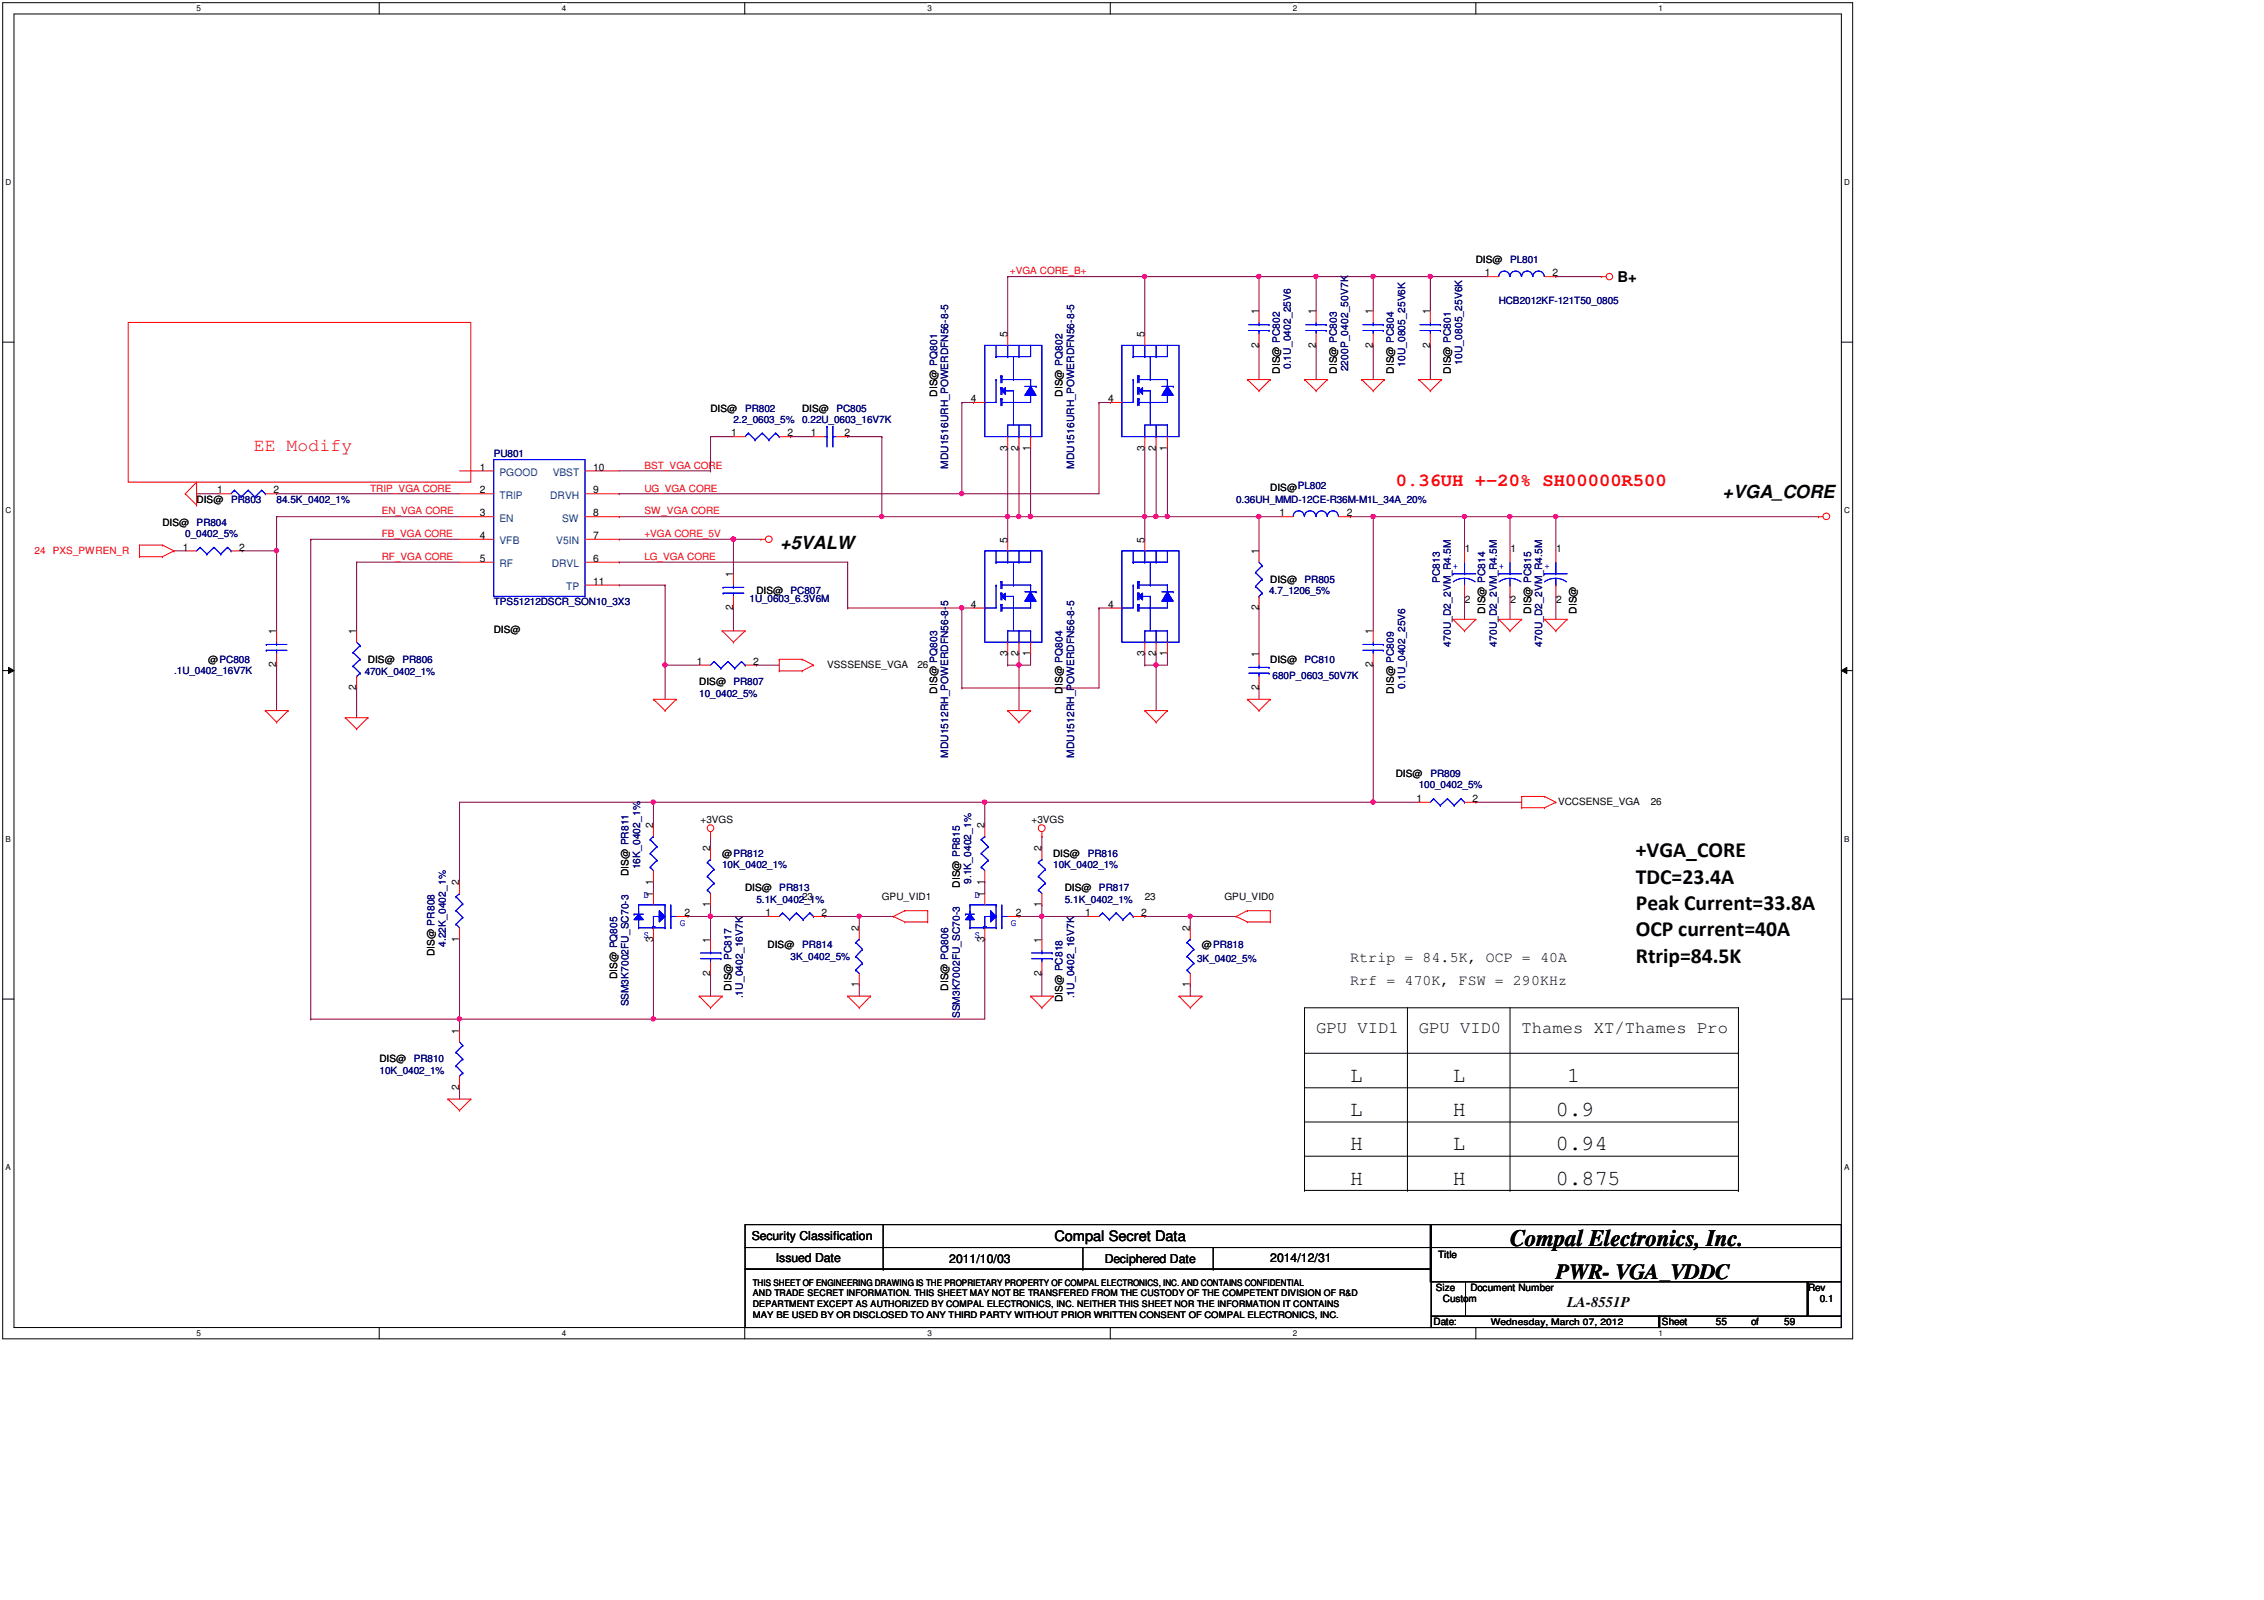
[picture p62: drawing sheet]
<svg xmlns="http://www.w3.org/2000/svg" width="297mm" height="210mm" viewBox="0 0 297 210" stroke-linecap="round" stroke-linejoin="round" font-family="sans-serif">
<defs><g id="words">
<text font-size="3.1" x="198.1" y="163.4">Compal Electronics, Inc.</text>
<g font-size="2.8">
<text x="214.6" y="112.4">+VGA_CORE</text>
<text x="214.6" y="115.9">TDC=23.4A</text>
<text x="214.6" y="119.4">Peak Current=33.8A</text>
<text x="214.6" y="122.9">OCP current=40A</text>
<text x="214.6" y="126.3">Rtrip=84.5K</text>
<text x="177.2" y="141.9">L</text>
<text x="190.6" y="141.9">L</text>
<text x="205.6" y="141.9">1</text>
<text x="177.2" y="146.4">L</text>
<text x="190.6" y="146.4">H</text>
<text x="204.1" y="146.4">0.9</text>
<text x="177.2" y="155.4">H</text>
<text x="177.2" y="150.9">H</text>
<text x="190.6" y="150.9">L</text>
<text x="190.6" y="155.4">H</text>
<text x="204.1" y="150.9">0.94</text>
<text x="204.1" y="155.4">0.875</text>
<text x="204.1" y="167.8">PWR- VGA_VDDC</text>
</g>
<g font-size="2.4" fill="#f00">
<text x="33.3" y="59.2">EE Modify</text>
<text x="183.1" y="63.7">0.36UH +-20% SH00000R500</text>
</g>
<g font-size="2.4">
<text x="226" y="65.3">+VGA_CORE</text>
<text x="102.4" y="72.1">+5VALW</text>
</g>
<g font-size="2.2">
<text x="172.7" y="135.5">GPU VID1</text>
<text x="186.1" y="135.5">GPU VID0</text>
<text x="199.6" y="135.5">Thames XT/Thames Pro</text>
</g>
<g font-size="1.9">
<text x="212.2" y="37.1">B+</text>
<text x="177.2" y="129.2">Rrf = 470K, FSW = 290KHz</text>
<text x="177.2" y="126.2">Rtrip = 84.5K, OCP = 40A</text>
<text x="138.3" y="162.8">Compal Secret Data</text>
<text x="205.6" y="171.4">LA-8551P</text>
</g>
<g font-size="1.6">
<text x="98.6" y="162.7">Security Classification</text>
<text x="101.8" y="165.6">Issued Date</text>
<text x="124.5" y="165.7">2011/10/03</text>
<text x="145" y="165.7">Deciphered Date</text>
<text x="166.7" y="165.6">2014/12/31</text>
</g>
<g font-size="1.4">
<text x="165.1" y="41.2" transform="rotate(-90 165.1 41.2)">1</text>
<text x="172.6" y="41.2" transform="rotate(-90 172.6 41.2)">1</text>
<text x="180.1" y="41.2" transform="rotate(-90 180.1 41.2)">1</text>
<text x="187.6" y="41.2" transform="rotate(-90 187.6 41.2)">1</text>
<text x="194.8" y="36.2">1</text>
<text x="203.7" y="36.2">2</text>
<text x="132.2" y="44.2" transform="rotate(-90 132.2 44.2)">5</text>
<text x="150.2" y="44.2" transform="rotate(-90 150.2 44.2)">5</text>
<text x="165.1" y="45.6" transform="rotate(-90 165.1 45.6)">2</text>
<text x="172.6" y="45.6" transform="rotate(-90 172.6 45.6)">2</text>
<text x="180.1" y="45.6" transform="rotate(-90 180.1 45.6)">2</text>
<text x="187.6" y="45.6" transform="rotate(-90 187.6 45.6)">2</text>
<text x="127.4" y="52.8">4</text>
<text x="145.4" y="52.8">4</text>
<text x="95.9" y="57.2">1</text>
<text x="103.3" y="57.2">2</text>
<text x="106.4" y="57.2">1</text>
<text x="110.8" y="57.2">2</text>
<text x="132.2" y="59.1" transform="rotate(-90 132.2 59.1)">3</text>
<text x="133.6" y="59.1" transform="rotate(-90 133.6 59.1)">2</text>
<text x="135.2" y="59.1" transform="rotate(-90 135.2 59.1)">1</text>
<text x="150.2" y="59.1" transform="rotate(-90 150.2 59.1)">3</text>
<text x="151.6" y="59.1" transform="rotate(-90 151.6 59.1)">2</text>
<text x="153.1" y="59.1" transform="rotate(-90 153.1 59.1)">1</text>
<text x="28.5" y="64.7">1</text>
<text x="35.9" y="64.7">2</text>
<text x="63" y="64.7">2</text>
<text x="63" y="61.7">1</text>
<text x="77.8" y="64.7">9</text>
<text x="77.8" y="61.7">10</text>
<text x="63" y="67.7">3</text>
<text x="63" y="70.7">4</text>
<text x="77.8" y="70.7">7</text>
<text x="77.8" y="67.7">8</text>
<text x="132.2" y="71.2" transform="rotate(-90 132.2 71.2)">5</text>
<text x="150.2" y="71.2" transform="rotate(-90 150.2 71.2)">5</text>
<text x="167.9" y="67.7">1</text>
<text x="176.7" y="67.7">2</text>
<text x="24" y="72.2">1</text>
<text x="31.4" y="72.2">2</text>
<text x="63" y="73.7">5</text>
<text x="77.8" y="73.7">6</text>
<text x="77.8" y="76.7">11</text>
<text x="96.2" y="75.7" transform="rotate(-90 96.2 75.7)">1</text>
<text x="165.1" y="72.7" transform="rotate(-90 165.1 72.7)">1</text>
<text x="192.2" y="72.4">1</text>
<text x="198.2" y="72.4">1</text>
<text x="204.2" y="72.4">1</text>
<text x="36.2" y="83.2" transform="rotate(-90 36.2 83.2)">1</text>
<text x="46.7" y="83.2" transform="rotate(-90 46.7 83.2)">1</text>
<text x="96.2" y="80.1" transform="rotate(-90 96.2 80.1)">2</text>
<text x="127.4" y="79.7">4</text>
<text x="145.4" y="79.7">4</text>
<text x="165.1" y="80.1" transform="rotate(-90 165.1 80.1)">2</text>
<text x="180.1" y="83.2" transform="rotate(-90 180.1 83.2)">1</text>
<text x="192.2" y="79">2</text>
<text x="198.2" y="79">2</text>
<text x="204.2" y="79">2</text>
<text x="36.2" y="87.6" transform="rotate(-90 36.2 87.6)">2</text>
<text x="91.4" y="87.2">1</text>
<text x="98.8" y="87.2">2</text>
<text x="132.2" y="86.1" transform="rotate(-90 132.2 86.1)">3</text>
<text x="133.6" y="86.1" transform="rotate(-90 133.6 86.1)">2</text>
<text x="135.2" y="86.1" transform="rotate(-90 135.2 86.1)">1</text>
<text x="150.2" y="86.1" transform="rotate(-90 150.2 86.1)">3</text>
<text x="151.6" y="86.1" transform="rotate(-90 151.6 86.1)">2</text>
<text x="153.1" y="86.1" transform="rotate(-90 153.1 86.1)">1</text>
<text x="165.1" y="86.2" transform="rotate(-90 165.1 86.2)">1</text>
<text x="180.1" y="87.6" transform="rotate(-90 180.1 87.6)">2</text>
<text x="46.7" y="90.6" transform="rotate(-90 46.7 90.6)">2</text>
<text x="165.1" y="90.6" transform="rotate(-90 165.1 90.6)">2</text>
<text x="185.8" y="105.2">1</text>
<text x="193.2" y="105.2">2</text>
<text x="85.7" y="108.7" transform="rotate(-90 85.7 108.7)">2</text>
<text x="93.2" y="111.7" transform="rotate(-90 93.2 111.7)">2</text>
<text x="129.2" y="108.7" transform="rotate(-90 129.2 108.7)">2</text>
<text x="136.7" y="111.7" transform="rotate(-90 136.7 111.7)">2</text>
<text x="60.2" y="116.2" transform="rotate(-90 60.2 116.2)">2</text>
<text x="85.7" y="117.6" transform="rotate(-90 85.7 117.6)">1</text>
<text x="85.7" y="116" transform="rotate(-90 85.7 116)">1</text>
<text x="93.2" y="119" transform="rotate(-90 93.2 119)">1</text>
<text x="129.2" y="117.6" transform="rotate(-90 129.2 117.6)">1</text>
<text x="129.2" y="116" transform="rotate(-90 129.2 116)">1</text>
<text x="136.7" y="119" transform="rotate(-90 136.7 119)">1</text>
<text x="60.2" y="123.5" transform="rotate(-90 60.2 123.5)">1</text>
<text x="85.7" y="123.5" transform="rotate(-90 85.7 123.5)">3</text>
<text x="89.8" y="120.2">2</text>
<text x="93.2" y="123.7" transform="rotate(-90 93.2 123.7)">1</text>
<text x="100.4" y="120.2">1</text>
<text x="107.8" y="120.2">2</text>
<text x="112.7" y="122.1" transform="rotate(-90 112.7 122.1)">2</text>
<text x="129.2" y="123.5" transform="rotate(-90 129.2 123.5)">3</text>
<text x="133.3" y="120.2">2</text>
<text x="136.7" y="123.7" transform="rotate(-90 136.7 123.7)">1</text>
<text x="142.4" y="120.2">1</text>
<text x="149.7" y="120.2">2</text>
<text x="156.1" y="122.1" transform="rotate(-90 156.1 122.1)">2</text>
<text x="93.2" y="128" transform="rotate(-90 93.2 128)">2</text>
<text x="112.7" y="129.5" transform="rotate(-90 112.7 129.5)">1</text>
<text x="136.7" y="128" transform="rotate(-90 136.7 128)">2</text>
<text x="156.1" y="129.5" transform="rotate(-90 156.1 129.5)">1</text>
<text x="60.2" y="135.6" transform="rotate(-90 60.2 135.6)">1</text>
<text x="60.2" y="143" transform="rotate(-90 60.2 143)">2</text>
</g>
<g font-size="1.4" fill="#004080">
<text x="65.5" y="65.4">TRIP</text>
<text x="65.5" y="62.4">PGOOD</text>
<text x="72.2" y="65.4">DRVH</text>
<text x="72.5" y="62.4">VBST</text>
<text x="65.5" y="68.4">EN</text>
<text x="65.5" y="71.4">VFB</text>
<text x="73" y="71.4">V5IN</text>
<text x="73.8" y="68.4">SW</text>
<text x="65.5" y="74.4">RF</text>
<text x="72.4" y="74.4">DRVL</text>
<text x="74.3" y="77.4">TP</text>
</g>
<g font-size="1.3" fill="#f00">
<text x="132.5" y="36">+VGA CORE_B+</text>
<text x="48.6" y="64.5">TRIP_VGA CORE</text>
<text x="84.5" y="61.5">BST_VGA CORE</text>
<text x="84.5" y="64.5">UG_VGA CORE</text>
<text x="50.1" y="67.5">EN_VGA CORE</text>
<text x="50.1" y="70.5">FB_VGA CORE</text>
<text x="84.5" y="67.5">SW_VGA CORE</text>
<text x="84.5" y="70.5">+VGA CORE_5V</text>
<text x="4.5" y="72.7">24</text>
<text x="6.9" y="72.7">PXS_PWREN_R</text>
<text x="50.1" y="73.5">RF_VGA CORE</text>
<text x="84.5" y="73.5">LG_VGA CORE</text>
</g>
<g font-size="1.3">
<text x="193.6" y="34.5">DIS@</text>
<text x="93.2" y="54">DIS@</text>
<text x="105.2" y="54">DIS@</text>
<text x="122.9" y="52" transform="rotate(-90 122.9 52)">DIS@ PQ801</text>
<text x="139.4" y="52" transform="rotate(-90 139.4 52)">DIS@ PQ802</text>
<text x="167.9" y="49" transform="rotate(-90 167.9 49)">DIS@ PC802</text>
<text x="175.4" y="49" transform="rotate(-90 175.4 49)">DIS@ PC803</text>
<text x="182.9" y="49" transform="rotate(-90 182.9 49)">DIS@ PC804</text>
<text x="190.4" y="49" transform="rotate(-90 190.4 49)">DIS@ PC801</text>
<text x="25.8" y="66">DIS@</text>
<text x="166.7" y="64.4">DIS@PL802</text>
<text x="21.3" y="69">DIS@</text>
<text x="99.2" y="77.9">DIS@</text>
<text x="166.7" y="76.5">DIS@</text>
<text x="64.8" y="83">DIS@</text>
<text x="194.9" y="80.5" transform="rotate(-90 194.9 80.5)">DIS@ PC814</text>
<text x="200.9" y="80.5" transform="rotate(-90 200.9 80.5)">DIS@ PC815</text>
<text x="206.8" y="80.5" transform="rotate(-90 206.8 80.5)">DIS@</text>
<text x="27.3" y="86.9">@PC808</text>
<text x="48.3" y="86.9">DIS@</text>
<text x="91.7" y="89.9">DIS@</text>
<text x="108.5" y="87.7">VSSSENSE_VGA</text>
<text x="120.4" y="87.7">26</text>
<text x="166.7" y="86.9">DIS@</text>
<text x="122.9" y="91" transform="rotate(-90 122.9 91)">DIS@ PQ803</text>
<text x="139.4" y="91" transform="rotate(-90 139.4 91)">DIS@ PQ804</text>
<text x="182.9" y="91" transform="rotate(-90 182.9 91)">DIS@ PC809</text>
<text x="183.1" y="101.9">DIS@</text>
<text x="91.9" y="107.9">+3VGS</text>
<text x="135.3" y="107.9">+3VGS</text>
<text x="204.4" y="105.7">VCCSENSE_VGA</text>
<text x="216.6" y="105.7">26</text>
<text x="94.7" y="112.4">@PR812</text>
<text x="138.2" y="112.4">DIS@</text>
<text x="82.5" y="115" transform="rotate(-90 82.5 115)">DIS@ PR811</text>
<text x="97.8" y="116.9">DIS@</text>
<text x="105.2" y="118.1">23</text>
<text x="115.7" y="118.1">GPU_VID1</text>
<text x="125.9" y="116.5" transform="rotate(-90 125.9 116.5)">DIS@ PR815</text>
<text x="139.7" y="116.9">DIS@</text>
<text x="150.2" y="118.1">23</text>
<text x="160.7" y="118.1">GPU_VID0</text>
<text x="57" y="125.5" transform="rotate(-90 57 125.5)">DIS@ PR808</text>
<text x="100.7" y="124.4">DIS@</text>
<text x="157.7" y="124.4">@PR818</text>
<text x="81" y="128.4" transform="rotate(-90 81 128.4)">DIS@ PQ805</text>
<text x="96" y="130" transform="rotate(-90 96 130)">DIS@ PC817</text>
<text x="124.4" y="130" transform="rotate(-90 124.4 130)">DIS@ PQ806</text>
<text x="139.4" y="131.4" transform="rotate(-90 139.4 131.4)">DIS@ PC818</text>
<text x="49.8" y="139.4">DIS@</text>
<text x="188.7" y="165">Title</text>
<text x="188.1" y="173.9">Date:</text>
<text x="188.4" y="169.3">Size</text>
<text x="189.3" y="170.9">Custom</text>
<text x="192.9" y="169.3">Document Number</text>
<text x="218.1" y="173.9">Sheet</text>
<text x="225.1" y="173.9">55</text>
<text x="229.7" y="173.9">of</text>
<text x="234.1" y="173.9">59</text>
<text x="237.2" y="169.3">Rev</text>
<text x="238.8" y="170.9">0.1</text>
</g>
<g font-size="1.3" fill="#000080">
<text x="198.1" y="34.5">PL801</text>
<text x="196.6" y="39.9">HCB2012KF-121T50_0805</text>
<text x="191.9" y="47.8" transform="rotate(-90 191.9 47.8)">10U_0805_25V6K</text>
<text x="97.8" y="54">PR802</text>
<text x="109.7" y="54">PC805</text>
<text x="169.4" y="48.4" transform="rotate(-90 169.4 48.4)">0.1U_0402_25V6</text>
<text x="176.9" y="48.7" transform="rotate(-90 176.9 48.7)">2200P_0402_50V7K</text>
<text x="184.4" y="48.1" transform="rotate(-90 184.4 48.1)">10U_0805_25V6K</text>
<text x="64.8" y="60">PU801</text>
<text x="96.2" y="55.5">2.2_0603_5%</text>
<text x="105.2" y="55.5">0.22U_0603_16V7K</text>
<text x="30.3" y="66">PR803</text>
<text x="36.3" y="66">84.5K_0402_1%</text>
<text x="124.4" y="61.5" transform="rotate(-90 124.4 61.5)">MDU1516URH_POWERDFN56-8-5</text>
<text x="140.9" y="61.5" transform="rotate(-90 140.9 61.5)">MDU1516URH_POWERDFN56-8-5</text>
<text x="162.2" y="66">0.36UH_MMD-12CE-R36M-M1L_34A_20%</text>
<text x="24.3" y="70.5">0_0402_5%</text>
<text x="25.8" y="69">PR804</text>
<text x="103.7" y="77.9">PC807</text>
<text x="166.5" y="77.9">4.7_1206_5%</text>
<text x="171.2" y="76.5">PR805</text>
<text x="188.9" y="76.5" transform="rotate(-90 188.9 76.5)">PC813</text>
<text x="64.8" y="79.4">TPS51212DSCR_SON10_3X3</text>
<text x="98.3" y="79">1U_0603_6.3V6M</text>
<text x="22.8" y="88.4">.1U_0402_16V7K</text>
<text x="47.8" y="88.6">470K_0402_1%</text>
<text x="52.8" y="86.9">PR806</text>
<text x="96.2" y="89.9">PR807</text>
<text x="167" y="89">680P_0603_50V7K</text>
<text x="171.2" y="86.9">PC810</text>
<text x="190.4" y="84.8" transform="rotate(-90 190.4 84.8)">470U_D2_2VM_R4.5M</text>
<text x="196.4" y="84.8" transform="rotate(-90 196.4 84.8)">470U_D2_2VM_R4.5M</text>
<text x="202.4" y="84.8" transform="rotate(-90 202.4 84.8)">470U_D2_2VM_R4.5M</text>
<text x="91.7" y="91.4">10_0402_5%</text>
<text x="184.4" y="90.4" transform="rotate(-90 184.4 90.4)">0.1U_0402_25V6</text>
<text x="124.4" y="99.4" transform="rotate(-90 124.4 99.4)">MDU1512RH_POWERDFN56-8-5</text>
<text x="140.9" y="99.4" transform="rotate(-90 140.9 99.4)">MDU1512RH_POWERDFN56-8-5</text>
<text x="187.7" y="101.9">PR809</text>
<text x="186.1" y="103.4">100_0402_5%</text>
<text x="94.7" y="113.9">10K_0402_1%</text>
<text x="138.2" y="113.9">10K_0402_1%</text>
<text x="142.7" y="112.4">PR816</text>
<text x="84" y="114.1" transform="rotate(-90 84 114.1)">16K_0402_1%</text>
<text x="99.2" y="118.4">5.1K_0402_1%</text>
<text x="102.2" y="116.9">PR813</text>
<text x="127.4" y="116" transform="rotate(-90 127.4 116)">9.1K_0402_1%</text>
<text x="139.7" y="118.4">5.1K_0402_1%</text>
<text x="144.2" y="116.9">PR817</text>
<text x="58.5" y="124.3" transform="rotate(-90 58.5 124.3)">4.22K_0402_1%</text>
<text x="103.7" y="125.9">3K_0402_5%</text>
<text x="105.2" y="124.4">PR814</text>
<text x="97.5" y="131" transform="rotate(-90 97.5 131)">.1U_0402_16V7K</text>
<text x="140.9" y="131" transform="rotate(-90 140.9 131)">.1U_0402_16V7K</text>
<text x="157.1" y="126.2">3K_0402_5%</text>
<text x="82.5" y="132" transform="rotate(-90 82.5 132)">SSM3K7002FU_SC70-3</text>
<text x="125.9" y="133.6" transform="rotate(-90 125.9 133.6)">SSM3K7002FU_SC70-3</text>
<text x="49.8" y="140.9">10K_0402_1%</text>
<text x="54.3" y="139.4">PR810</text>
</g>
<g font-size="1.3" fill="#00f">
<text x="190.6" y="74.7">+</text>
<text x="196.6" y="74.7">+</text>
<text x="202.6" y="74.7">+</text>
<text x="84.4" y="117.8">D</text>
<text x="127.9" y="117.8">D</text>
<text x="84.4" y="123.1">S</text>
<text x="89.2" y="121.4">G</text>
<text x="127.9" y="123.1">S</text>
<text x="132.6" y="121.4">G</text>
</g>
<g font-size="1.2">
<text x="98.8" y="168.7">THIS SHEET OF ENGINEERING DRAWING IS THE PROPRIETARY PROPERTY OF COMPAL ELECTRONICS, INC. AND CONTAINS CONFIDENTIAL</text>
<text x="98.8" y="170.1">AND TRADE SECRET INFORMATION. THIS SHEET MAY NOT BE TRANSFERED FROM THE CUSTODY OF THE COMPETENT DIVISION OF R&amp;D</text>
<text x="98.8" y="171.4">DEPARTMENT EXCEPT AS AUTHORIZED BY COMPAL ELECTRONICS, INC. NEITHER THIS SHEET NOR THE INFORMATION IT CONTAINS</text>
<text x="98.8" y="172.8">MAY BE USED BY OR DISCLOSED TO ANY THIRD PARTY WITHOUT PRIOR WRITTEN CONSENT OF COMPAL ELECTRONICS, INC.</text>
<text x="195.6" y="173.8">Wednesday, March 07, 2012</text>
</g>
<g font-size="1.1">
<text x="25.8" y="1.5">5</text>
<text x="73.7" y="1.5">4</text>
<text x="121.7" y="1.5">3</text>
<text x="169.6" y="1.5">2</text>
<text x="217.6" y="1.5">1</text>
<text x=".7" y="24.3">D</text>
<text x="242" y="24.3">D</text>
<text x=".7" y="67.4">C</text>
<text x="242" y="67.4">C</text>
<text x=".7" y="110.5">B</text>
<text x="242" y="110.5">B</text>
<text x=".7" y="153.5">A</text>
<text x="242" y="153.5">A</text>
<text x="25.8" y="175.3">5</text>
<text x="73.7" y="175.3">4</text>
<text x="121.7" y="175.3">3</text>
<text x="169.6" y="175.3">2</text>
<text x="217.6" y="175.3">1</text>
</g>
</g></defs>
<path d="M.4 .4h242.7v175.2h-242.7zM1.8 1.8h239.8v172.4h-239.8z" fill="none" stroke="#000" stroke-width=".13"/>
<g fill="#fff">
<path d="M25.8 .5h.6v1.2h-.6z"/>
<path d="M25.8 174.3h.6v1.2h-.6z"/>
</g>
<path d="M49.8 .4v1.4M49.8 174.2v1.4" fill="none" stroke="#000" stroke-width=".13"/>
<g fill="#fff">
<path d="M73.7 .5h.6v1.2h-.6z"/>
<path d="M73.7 174.3h.6v1.2h-.6z"/>
</g>
<path d="M97.7 .4v1.4M97.7 174.2v1.4" fill="none" stroke="#000" stroke-width=".13"/>
<g fill="#fff">
<path d="M121.7 .5h.6v1.2h-.6z"/>
<path d="M121.7 174.3h.6v1.2h-.6z"/>
</g>
<path d="M145.7 .4v1.4M145.7 174.2v1.4" fill="none" stroke="#000" stroke-width=".13"/>
<g fill="#fff">
<path d="M169.6 .5h.6v1.2h-.6z"/>
<path d="M169.6 174.3h.6v1.2h-.6z"/>
</g>
<path d="M193.6 .4v1.4M193.6 174.2v1.4" fill="none" stroke="#000" stroke-width=".13"/>
<g fill="#fff">
<path d="M217.6 .5h.6v1.2h-.6z"/>
<path d="M217.6 174.3h.6v1.2h-.6z"/>
<path d="M.7 23.3h.8v1.2h-.8z"/>
<path d="M242 23.3h.7v1.2h-.7z"/>
<path d="M.7 66.4h.8v1.2h-.8z"/>
<path d="M242 66.4h.7v1.2h-.7z"/>
</g>
<path d="M.4 44.9h1.4M241.6 44.9h1.5" fill="none" stroke="#000" stroke-width=".13"/>
<g fill="#fff">
<path d="M.7 109.5h.8v1.2h-.8z"/>
<path d="M242 109.5h.7v1.2h-.7z"/>
</g>
<path d="M.4 88h1.4M1.1 87.6l.7 .4-.7 .4zM241.6 88l.7-.4v.8zM241.6 88h1.5" fill="none" stroke="#000" stroke-width=".13"/>
<path d="M1.1 87.6l.7 .4-.7 .4zM241.6 88l.7-.4v.8z" fill="#000"/>
<g fill="#fff">
<path d="M.7 152.6h.8v1.2h-.8z"/>
<path d="M242 152.6h.7v1.2h-.7z"/>
</g>
<path d="M.4 131.1h1.4M241.6 131.1h1.5" fill="none" stroke="#000" stroke-width=".13"/>
<path d="M132.2 36.3h.1M132.2 36.3v7.5M115.7 57.3h.1M115.7 57.3v10.5M40.8 70.7h.1M40.8 70.7v63M81.2 61.8h12M93.2 61.8h.1M165.2 67.8h.1M165.2 67.8v4.5" fill="none" stroke="#800040" stroke-width=".13"/>
<circle cx="165.2" cy="67.8" r=".29" fill="#f0f"/>
<circle cx="165.2" cy="67.8" r=".29" fill="none" stroke="#f0f" stroke-width=".13"/>
<path d="M81.2 67.8h.1M81.2 67.8h34.5" fill="none" stroke="#800040" stroke-width=".13"/>
<circle cx="115.7" cy="67.8" r=".29" fill="#f0f"/>
<circle cx="115.7" cy="67.8" r=".29" fill="none" stroke="#f0f" stroke-width=".13"/>
<path d="M81.2 64.8h.1M81.2 64.8h45" fill="none" stroke="#800040" stroke-width=".13"/>
<circle cx="126.2" cy="64.8" r=".29" fill="#f0f"/>
<circle cx="126.2" cy="64.8" r=".29" fill="none" stroke="#f0f" stroke-width=".13"/>
<path d="M103.7 57.3h.1M103.7 57.3h3M126.2 52.8h.1M126.2 52.8v12M126.2 52.8h1.5M127.7 52.8h.1M81.2 73.8h.1M81.2 73.8h30M87.3 87.3h.1M87.3 87.3v4.4" fill="none" stroke="#800040" stroke-width=".13"/>
<circle cx="87.2" cy="87.2" r=".29" fill="#f0f"/>
<circle cx="87.2" cy="87.2" r=".29" fill="none" stroke="#f0f" stroke-width=".13"/>
<path d="M96.2 70.7h.1M96.2 70.7h3.6" fill="none" stroke="#800040" stroke-width=".13"/>
<circle cx="96.2" cy="70.7" r=".29" fill="#f0f"/>
<circle cx="96.2" cy="70.7" r=".29" fill="none" stroke="#f0f" stroke-width=".13"/>
<path d="M81.2 70.7h.1M81.2 70.7h15M96.2 70.7h.1M96.2 70.7v4.6" fill="none" stroke="#800040" stroke-width=".13"/>
<circle cx="96.2" cy="70.7" r=".29" fill="#f0f"/>
<circle cx="96.2" cy="70.7" r=".29" fill="none" stroke="#f0f" stroke-width=".13"/>
<g fill="none" stroke="#800040" stroke-width=".13">
<path d="M204.1 36.3h.1M204.1 36.3h6M22.8 72.3h.1M22.8 72.3h1.5M25.8 64.8h.1M25.8 64.8h3M96.2 79.8h.1M96.2 79.8v3M126.2 79.8h.1M126.2 79.8h1.5M165.2 67.8h.1M165.2 67.8h2.9"/>
<path d="M46.8 90.3h.1M46.8 90.3v3.9"/>
</g>
<circle cx="126.2" cy="79.7" r=".29" fill="#f0f"/>
<circle cx="126.2" cy="79.7" r=".29" fill="none" stroke="#f0f" stroke-width=".13"/>
<g fill="none" stroke="#800040" stroke-width=".13">
<path d="M93.2 57.3h.1M93.2 57.3h3M93.2 57.3v4.5M111.2 57.3h.1M111.2 57.3h4.5M132.2 58.8h.1M132.2 58.8v9M36.3 64.8h.1M36.3 67.8h.1M36.3 64.8h24M36.3 67.8h24M40.8 70.7h.1"/>
<path d="M40.8 70.7h19.5M46.8 73.8h.1M46.8 73.8h13.5M81.2 76.8h.1M81.2 76.8h6.1M93.2 61.8h.1M165.2 79.8h.1M165.2 79.8v5.9M36.3 87.3h.1M36.3 87.3v5.9"/>
</g>
<circle cx="132.2" cy="67.8" r=".29" fill="#f0f"/>
<circle cx="132.2" cy="67.8" r=".29" fill="none" stroke="#f0f" stroke-width=".13"/>
<path d="M187.7 36.3h.1M187.7 36.3h7.5M133.7 58.8h.1M133.7 58.8v9" fill="none" stroke="#800040" stroke-width=".13"/>
<circle cx="187.6" cy="36.3" r=".29" fill="#f0f"/>
<circle cx="187.6" cy="36.3" r=".29" fill="none" stroke="#f0f" stroke-width=".13"/>
<path d="M165.2 36.3h.1M165.2 36.3v4.5M165.2 36.3h7.5M172.7 36.3h.1M172.7 36.3v4.5M46.8 73.8h.1M46.8 73.8v9" fill="none" stroke="#800040" stroke-width=".13"/>
<circle cx="165.2" cy="36.3" r=".29" fill="#f0f"/>
<circle cx="165.2" cy="36.3" r=".29" fill="none" stroke="#f0f" stroke-width=".13"/>
<path d="M172.7 36.3h.1M172.7 36.3h7.5M180.2 36.3h.1M180.2 36.3v4.5" fill="none" stroke="#800040" stroke-width=".13"/>
<circle cx="172.6" cy="36.3" r=".29" fill="#f0f"/>
<circle cx="172.6" cy="36.3" r=".29" fill="none" stroke="#f0f" stroke-width=".13"/>
<path d="M165.2 45.3h.1M165.2 45.3v4.5M172.7 45.3h.1M172.7 45.3v4.5M180.2 45.3h.1M180.2 45.3v4.5M132.2 85.7h.1M132.2 85.7v1.6M133.7 87.3h.1M135.2 85.7h.1M135.2 85.7v1.6h-1.5" fill="none" stroke="#800040" stroke-width=".13"/>
<circle cx="133.7" cy="87.2" r=".29" fill="#f0f"/>
<circle cx="133.7" cy="87.2" r=".29" fill="none" stroke="#f0f" stroke-width=".13"/>
<path d="M150.2 36.3h.1M150.2 36.3h15M135.2 58.8h.1M135.2 58.8v9M153.2 67.8h.1M153.2 67.8h12M132.2 87.3h.1M132.2 87.3h1.5M133.7 85.7h.1M133.7 87.3h.1M133.7 85.7v7.5" fill="none" stroke="#800040" stroke-width=".13"/>
<circle cx="150.2" cy="36.3" r=".29" fill="#f0f"/>
<circle cx="150.2" cy="36.3" r=".29" fill="none" stroke="#f0f" stroke-width=".13"/>
<path d="M180.2 36.3h.1M180.2 36.3h7.5M187.7 36.3h.1M187.7 36.3v4.5M187.7 45.3h.1M187.7 45.3v4.5M111.2 73.8h.1M111.2 73.8v6" fill="none" stroke="#800040" stroke-width=".13"/>
<circle cx="180.1" cy="36.3" r=".29" fill="#f0f"/>
<circle cx="180.1" cy="36.3" r=".29" fill="none" stroke="#f0f" stroke-width=".13"/>
<path d="M132.2 67.8h1.5M133.7 67.8h.1" fill="none" stroke="#800040" stroke-width=".13"/>
<circle cx="132.2" cy="67.8" r=".29" fill="#f0f"/>
<circle cx="132.2" cy="67.8" r=".29" fill="none" stroke="#f0f" stroke-width=".13"/>
<path d="M133.7 67.8h1.5M135.2 67.8h.1" fill="none" stroke="#800040" stroke-width=".13"/>
<circle cx="133.7" cy="67.8" r=".29" fill="#f0f"/>
<circle cx="133.7" cy="67.8" r=".29" fill="none" stroke="#f0f" stroke-width=".13"/>
<circle cx="135.2" cy="67.8" r=".29" fill="#f0f"/>
<circle cx="135.2" cy="67.8" r=".29" fill="none" stroke="#f0f" stroke-width=".13"/>
<path d="M36.3 67.8h.1M36.3 67.8v4.5" fill="none" stroke="#800040" stroke-width=".13"/>
<circle cx="36.3" cy="72.2" r=".29" fill="#f0f"/>
<circle cx="36.3" cy="72.2" r=".29" fill="none" stroke="#f0f" stroke-width=".13"/>
<g fill="none" stroke="#800040" stroke-width=".13">
<path d="M31.8 72.3h.1M31.8 72.3h4.5M36.3 72.3h.1M36.3 72.3v10.5M87.3 76.8h.1M87.3 76.8v10.5M177.2 67.8h.1M177.2 67.8h3M180.2 67.8h.1M180.2 67.8v15M87.3 87.3h.1M87.3 87.3h4.4"/>
<path d="M99.2 87.3h.1M99.2 87.3h3M165.2 90.3h.1M165.2 90.3v1.4M180.2 87.3h.1M180.2 87.3v17.9M180.2 105.2h.1M180.2 105.2h5.9M193.6 105.2h.1M193.6 105.2h6"/>
</g>
<circle cx="180.1" cy="105.2" r=".29" fill="#f0f"/>
<circle cx="180.1" cy="105.2" r=".29" fill="none" stroke="#f0f" stroke-width=".13"/>
<path d="M180.2 67.8h.1M180.2 67.8h11.9M192.1 78.2h.1M192.1 67.8h.1M192.1 67.8v4.5M192.1 78.2v3" fill="none" stroke="#800040" stroke-width=".13"/>
<circle cx="180.1" cy="67.8" r=".29" fill="#f0f"/>
<circle cx="180.1" cy="67.8" r=".29" fill="none" stroke="#f0f" stroke-width=".13"/>
<path d="M198.1 78.2h.1M198.1 67.8h.1M198.1 67.8v4.5M198.1 78.2v3M198.1 67.8h6M204.1 78.2h.1M204.1 67.8h.1M204.1 67.8v4.5M204.1 78.2v3" fill="none" stroke="#800040" stroke-width=".13"/>
<circle cx="198.1" cy="67.8" r=".29" fill="#f0f"/>
<circle cx="198.1" cy="67.8" r=".29" fill="none" stroke="#f0f" stroke-width=".13"/>
<path d="M192.1 67.8h.1M192.1 67.8h6" fill="none" stroke="#800040" stroke-width=".13"/>
<circle cx="192.1" cy="67.8" r=".29" fill="#f0f"/>
<circle cx="192.1" cy="67.8" r=".29" fill="none" stroke="#f0f" stroke-width=".13"/>
<g fill="none" stroke="#800040" stroke-width=".13">
<path d="M132.2 36.3h.1M132.2 36.3h18M150.2 36.3h.1M150.2 36.3v7.5M144.2 52.8h.1M144.2 52.8v12h-18M144.2 52.8h1.5M145.7 52.8h.1M150.2 58.8v9M115.7 67.8h.1M115.7 67.8h16.5M126.2 64.8h.1"/>
<path d="M132.2 67.8h.1M132.2 67.8v2.9M150.2 67.8h.1"/>
</g>
<circle cx="150.2" cy="67.8" r=".29" fill="#f0f"/>
<circle cx="150.2" cy="67.8" r=".29" fill="none" stroke="#f0f" stroke-width=".13"/>
<path d="M135.2 67.8h.1M135.2 67.8h15" fill="none" stroke="#800040" stroke-width=".13"/>
<circle cx="135.2" cy="67.8" r=".29" fill="#f0f"/>
<circle cx="135.2" cy="67.8" r=".29" fill="none" stroke="#f0f" stroke-width=".13"/>
<path d="M151.7 58.8v9M151.7 67.8h.1" fill="none" stroke="#800040" stroke-width=".13"/>
<circle cx="151.7" cy="67.8" r=".29" fill="#f0f"/>
<circle cx="151.7" cy="67.8" r=".29" fill="none" stroke="#f0f" stroke-width=".13"/>
<path d="M153.2 58.8v9M150.2 67.8h.1M150.2 67.8h1.5M153.2 67.8h.1" fill="none" stroke="#800040" stroke-width=".13"/>
<circle cx="153.1" cy="67.8" r=".29" fill="#f0f"/>
<circle cx="153.1" cy="67.8" r=".29" fill="none" stroke="#f0f" stroke-width=".13"/>
<path d="M150.2 67.8h.1M150.2 67.8v2.9M151.7 67.8h.1M151.7 67.8h1.5M151.7 87.3h.1M153.2 85.7h.1M153.2 85.7v1.6h-1.5" fill="none" stroke="#800040" stroke-width=".13"/>
<circle cx="151.7" cy="87.2" r=".29" fill="#f0f"/>
<circle cx="151.7" cy="87.2" r=".29" fill="none" stroke="#f0f" stroke-width=".13"/>
<g fill="none" stroke="#800040" stroke-width=".13">
<path d="M111.2 79.8h.1M111.2 79.8h15M126.2 79.8h.1M126.2 79.8v10.5M144.2 79.8h.1M144.2 79.8v10.5h-18M144.2 79.8h1.5M126.2 90.3h.1M150.2 87.3h.1M150.2 85.7h.1M150.2 87.3h1.5M150.2 85.7v1.6"/>
<path d="M151.7 85.7h.1M151.7 87.3h.1M151.7 85.7v7.5M93.2 118.7h.1M93.2 118.7v1.5M60.3 133.7h.1M60.3 133.7h25.4M136.7 120.2h.1M136.7 120.2h6M150.2 120.2h.1M150.2 120.2h6M156.2 129.2h.1"/>
<path d="M156.2 120.2h.1M156.2 120.2v1.5M156.2 129.2v1.5"/>
</g>
<circle cx="136.7" cy="120.2" r=".29" fill="#f0f"/>
<circle cx="136.7" cy="120.2" r=".29" fill="none" stroke="#f0f" stroke-width=".13"/>
<path d="M93.2 120.2h.1M93.2 120.2h7.5M112.7 129.2h.1M112.7 129.2v1.5" fill="none" stroke="#800040" stroke-width=".13"/>
<circle cx="93.2" cy="120.2" r=".29" fill="#f0f"/>
<circle cx="93.2" cy="120.2" r=".29" fill="none" stroke="#f0f" stroke-width=".13"/>
<g fill="none" stroke="#800040" stroke-width=".13">
<path d="M93.2 109.7h.1M93.2 109.7v1.5M136.7 109.7h.1M136.7 118.7h.1M136.7 109.7v1.5M136.7 118.7v1.5M93.2 127.7h.1M93.2 127.7v3M108.2 120.2h.1M108.2 120.2h4.5M112.7 120.2h.1M112.7 120.2v1.5"/>
<path d="M156.2 120.2h.1M156.2 120.2h6M60.3 142.7h.1M60.3 142.7v1.5"/>
</g>
<circle cx="156.1" cy="120.2" r=".29" fill="#f0f"/>
<circle cx="156.1" cy="120.2" r=".29" fill="none" stroke="#f0f" stroke-width=".13"/>
<path d="M129.2 115.7h.1M129.2 115.7v1.5M85.7 133.7h.1M85.7 133.7h43.5M93.2 120.2h.1M93.2 120.2v3M136.7 127.7h.1M136.7 127.7v3" fill="none" stroke="#800040" stroke-width=".13"/>
<circle cx="85.7" cy="133.7" r=".29" fill="#f0f"/>
<circle cx="85.7" cy="133.7" r=".29" fill="none" stroke="#f0f" stroke-width=".13"/>
<path d="M40.8 133.7h.1M60.3 123.2h.1M60.3 123.2v10.5h-19.5" fill="none" stroke="#800040" stroke-width=".13"/>
<circle cx="60.3" cy="133.7" r=".29" fill="#f0f"/>
<circle cx="60.3" cy="133.7" r=".29" fill="none" stroke="#f0f" stroke-width=".13"/>
<path d="M60.3 105.2h.1M60.3 105.2v10.5M129.2 105.2h.1M129.2 105.2h51M60.3 133.7h.1M60.3 133.7v1.5" fill="none" stroke="#800040" stroke-width=".13"/>
<circle cx="129.2" cy="105.2" r=".29" fill="#f0f"/>
<circle cx="129.2" cy="105.2" r=".29" fill="none" stroke="#f0f" stroke-width=".13"/>
<path d="M85.7 115.7h.1M85.7 115.7v1.5M90.3 120.2h.1M90.3 120.2h2.9" fill="none" stroke="#800040" stroke-width=".13"/>
<circle cx="93.2" cy="120.2" r=".29" fill="#f0f"/>
<circle cx="93.2" cy="120.2" r=".29" fill="none" stroke="#f0f" stroke-width=".13"/>
<path d="M60.3 105.2h.1M60.3 105.2h68.9M85.7 105.2h.1M85.7 105.2v3M129.2 105.2h.1M129.2 105.2v3M85.7 123.2h.1M85.7 123.2v10.5" fill="none" stroke="#800040" stroke-width=".13"/>
<circle cx="85.7" cy="105.2" r=".29" fill="#f0f"/>
<circle cx="85.7" cy="105.2" r=".29" fill="none" stroke="#f0f" stroke-width=".13"/>
<path d="M112.7 120.2h.1M112.7 120.2h4.5M129.2 123.2h.1M129.2 123.2v10.5" fill="none" stroke="#800040" stroke-width=".13"/>
<circle cx="112.7" cy="120.2" r=".29" fill="#f0f"/>
<circle cx="112.7" cy="120.2" r=".29" fill="none" stroke="#f0f" stroke-width=".13"/>
<path d="M204.1 67.8h.1M204.1 67.8h34.5M133.7 120.2h.1M133.7 120.2h3M136.7 120.2h.1M136.7 120.2v3" fill="none" stroke="#800040" stroke-width=".13"/>
<circle cx="204.1" cy="67.8" r=".29" fill="#f0f"/>
<circle cx="204.1" cy="67.8" r=".29" fill="none" stroke="#f0f" stroke-width=".13"/>
<g fill="none" stroke="#f00" stroke-width=".13">
<path d="M195.2 36.3h1.4M202.6 36.3h1.5M210.1 36.3h.1M210.1 36.3h.6M16.8 42.3h45v21h-45zM96.2 57.3h1.6M102.2 57.3h1.5M163.7 49.8h.1M163.7 49.8h3M163.7 49.8l1.5 1.5M165.2 51.3h.1M166.7 49.8h.1"/>
<path d="M166.7 49.8l-1.5 1.5M171.2 49.8h.1M171.2 49.8h3M171.2 49.8l1.5 1.5M172.7 51.3h.1M174.2 49.8h.1M174.2 49.8l-1.5 1.5M178.6 49.8h.1M178.6 49.8h3.1M178.6 49.8l1.6 1.5M180.2 51.3h.1M181.7 49.8h.1"/>
<path d="M181.7 49.8l-1.5 1.5M186.1 49.8h.1M186.1 49.8h3M186.1 49.8l1.6 1.5M187.7 51.3h.1M189.1 49.8h.1M189.1 49.8l-1.4 1.5M18.3 73h.1M18.3 71.5h.1M18.3 71.5h3M18.3 73h3M18.3 71.5v1.5"/>
<path d="M21.3 71.5h.1M21.3 73h.1M21.3 71.5l1.5 .8M22.8 72.3h.1M22.8 72.3l-1.5 .7M24.3 64.8h.1M24.3 64.8l1.5 1.5M25.8 63.3h.1M25.8 66.3h.1M25.8 63.3v3M25.8 63.3l-1.5 1.5M99.8 70.7h.1"/>
<path d="M99.8 70.7h.6M238.6 67.8h.1M238.6 67.8h.6M34.8 93.2h.1M34.8 93.2h3M34.8 93.2l1.5 1.5M36.3 94.7h.1M37.8 93.2h.1M37.8 93.2l-1.5 1.5M45.3 94.2h.1M45.3 94.2h3M45.3 94.2l1.5 1.4"/>
<path d="M46.8 95.6h.1M48.3 94.2h.1M48.3 94.2l-1.5 1.4M85.7 91.7h.1M85.7 91.7h3M85.7 91.7l1.6 1.5M87.3 93.2h.1M88.7 91.7h.1M88.7 91.7l-1.4 1.5M94.7 82.8h.1M94.7 82.8h3.1M94.7 82.8l1.5 1.5"/>
<path d="M96.2 84.3h.1M97.8 82.8h.1M97.8 82.8l-1.6 1.5M102.2 88h.1M102.2 86.5h.1M102.2 86.5h3M102.2 88h3M102.2 86.5v1.5M105.2 86.5h.1M105.2 88h.1M105.2 86.5l1.5 .8M106.7 87.3h.1"/>
<path d="M106.7 87.3l-1.5 .7M132.2 93.2h.1M132.2 93.2h3M132.2 93.2l1.5 1.5M133.7 94.7h.1M135.2 93.2h.1M135.2 93.2l-1.5 1.5M150.2 93.2h.1M150.2 93.2h3M150.2 93.2l1.5 1.5M151.7 94.7h.1M153.2 93.2h.1"/>
<path d="M153.2 93.2l-1.5 1.5M163.7 91.7h.1M163.7 91.7h3M163.7 91.7l1.5 1.5M165.2 93.2h.1M166.7 91.7h.1M166.7 91.7l-1.5 1.5M190.6 81.2h.1M190.6 81.2h3M190.6 81.2l1.5 1.6M192.1 82.8h.1M193.6 81.2h.1"/>
<path d="M193.6 81.2l-1.5 1.6M196.6 81.2h.1M196.6 81.2h3M196.6 81.2l1.5 1.6M198.1 82.8h.1M199.6 81.2h.1M199.6 81.2l-1.5 1.6M202.6 81.2h.1M202.6 81.2h3M202.6 81.2l1.5 1.6M204.1 82.8h.1M205.6 81.2h.1"/>
<path d="M205.6 81.2l-1.5 1.6M93.2 109.7h.1M93.2 109.1v.6M118.7 119.5h.1M118.7 119.5h3M118.7 119.5l-1.5 .7M121.7 119.5h.1M121.7 119.5v1.5M136.7 109.7h.1M136.7 109.1v.6M163.7 119.5h.1M163.7 119.5h3"/>
<path d="M163.7 119.5l-1.5 .7M166.7 119.5h.1M166.7 119.5v1.5M199.6 106h.1M199.6 104.5h.1M199.6 104.5h3M199.6 106h3M199.6 104.5v1.5M202.6 104.5h.1M202.6 106h.1M202.6 104.5l1.5 .7M204.1 105.2h.1"/>
<path d="M204.1 105.2l-1.5 .8M91.7 130.7h.1M91.7 130.7h3M91.7 130.7l1.5 1.5M93.2 132.2h.1M94.7 130.7h.1M94.7 130.7l-1.5 1.5M111.2 130.7h.1M111.2 130.7h3M111.2 130.7l1.5 1.5M112.7 132.2h.1M114.2 130.7h.1"/>
<path d="M114.2 130.7l-1.5 1.5M117.2 120.2h.1M117.2 120.2l1.5 .8M118.7 121h.1M118.7 121h3M121.7 121h.1M135.2 130.7h.1M135.2 130.7h3M135.2 130.7l1.5 1.5M136.7 132.2h.1M138.2 130.7h.1M138.2 130.7l-1.5 1.5"/>
<path d="M154.7 130.7h.1M154.7 130.7h3M154.7 130.7l1.5 1.5M156.2 132.2h.1M157.7 130.7h.1M157.7 130.7l-1.5 1.5M162.2 120.2h.1M162.2 120.2l1.5 .8M163.7 121h.1M163.7 121h3M166.7 121h.1M58.8 144.2h.1"/>
<path d="M58.8 144.2h3M58.8 144.2l1.5 1.5M60.3 145.7h.1M61.8 144.2h.1M61.8 144.2l-1.5 1.5"/>
<circle cx="211.2" cy="36.3" r=".43"/>
<circle cx="100.9" cy="70.7" r=".44"/>
<circle cx="239.6" cy="67.7" r=".44"/>
<circle cx="93.2" cy="108.6" r=".44"/>
<circle cx="136.7" cy="108.6" r=".45"/>
</g>
<g fill="none" stroke="#000" stroke-width=".13">
<path d="M171.2 138.2h56.9M184.7 132.2v24M198.1 132.2v24M228.1 132.2h.1M228.1 138.2h.1M228.1 132.2h-56.9v24M228.1 132.2v24M171.2 156.2h.1M171.2 142.7h56.9M171.2 147.2h56.9M171.2 151.7h56.9M171.2 156.2h56.9"/>
<path d="M184.7 156.2h.1M198.1 156.2h.1M228.1 156.2h.1M228.1 142.7h.1M228.1 147.2h.1M228.1 151.7h.1M97.8 160.7h90v3h-90zM97.8 163.7h90v2.8h-90zM97.8 166.5h90v7.7h-90zM115.9 163.7h.1M115.9 166.5h.1M115.9 160.7v5.8"/>
<path d="M142.1 166.5h.1M142.1 163.7v2.8M159.2 166.5h.1M159.2 163.7v2.8M187.7 160.7h53.9v3h-53.9zM187.7 163.7h53.9v4.4h-53.9zM187.8 168.1h4.5v4.6h-4.5zM187.8 172.7h30v1.5h-30zM192.3 168.1h44.9v4.6h-44.9zM217.6 172.7h24v1.5h-24zM237.1 168.1h4.5v4.6h-4.5z"/>
</g>
<g fill="none" stroke="#00f" stroke-width=".13">
<path d="M196.6 36.3a.72 .72 0 0 1 .8-.7 .72 .72 0 0 1 .7 .7M198.1 36.3a.74 .74 0 0 1 .8-.7 .74 .74 0 0 1 .7 .7M199.6 36.3a.72 .72 0 0 1 .8-.7 .72 .72 0 0 1 .7 .7M201.1 36.3a.74 .74 0 0 1 .8-.7 .74 .74 0 0 1 .7 .7M98.2 56.8h.1M98.2 56.8l-.4 .5M98.2 56.8l.9 .9M99.1 57.7h.1M100 56.8h.1M100 56.8l-.9 .9M100 56.8l.9 .9M100.9 57.7h.1"/>
<path d="M101.8 56.8h.1M101.8 56.8l-.9 .9M101.8 56.8l.4 .5M102.2 57.3h.1M129.2 79.8h.1M130.7 73.8h.1M130.7 76.8h.1M130.7 76.8v3h-1.5M130.7 72.3v1.5M131.3 76.3h.1M131.3 79.3h.1M131.3 77.8h.1"/>
<path d="M131.3 76.3v.9M131.3 77.8v.9M131.3 79.3v.9M131.4 76.3h.1M131.4 79.3h.1M131.4 77.8h.1M131.4 76.3v.9M131.4 77.8v.9M131.4 79.3v.9M131.4 76.8h3.8M131.9 78.2h.1M131.9 78.2h1.1"/>
<path d="M132.2 73.8h.1M132.2 72.3v1.5M133 76.8h.1M133 79.8h.1M133 73.8v3M133 79.8v3M133.7 73.8h.1M133.7 72.3v1.5M135.2 76.8h.1M135.2 72.3h.1M135.2 78.9h.1M135.2 72.3v1.5h-4.5"/>
<path d="M135.2 76.8v.8M135.2 78.9v.9M132.2 84.3h.1M132.2 82.8v1.5M133.7 84.3h.1M133.7 82.8v1.5M135.2 84.3h.1M135.2 82.8v1.5"/>
</g>
<path d="M135.2 77.6l.7 1.3h-1.4z" fill="#00f"/>
<path d="M131.4 79.8h.1M131.4 79.8h3.8M135.2 77.6l.7 1.3h-1.4z" fill="none" stroke="#00f" stroke-width=".13"/>
<path d="M131.4 78.2l.5-.4v.9z" fill="#00f"/>
<g fill="none" stroke="#00f" stroke-width=".13">
<path d="M129.2 72.3h7.5v12h-7.5zM129.2 79.8h.1M130.7 73.8h.1M130.7 76.8h.1M130.7 76.8v3h-1.5M130.7 72.3v1.5M131.3 76.3h.1M131.3 79.3h.1M131.3 77.8h.1M131.3 76.3v.9M131.3 77.8v.9M131.3 79.3v.9"/>
<path d="M131.4 78.2l.5-.4v.9zM131.4 76.3h.1M131.4 79.3h.1M131.4 77.8h.1M131.4 76.3v.9M131.4 77.8v.9M131.4 79.3v.9M131.4 76.8h3.8M131.9 78.2h.1M131.9 78.2h1.1M132.2 73.8h.1M132.2 72.3v1.5"/>
<path d="M133 78.2h.1M133 76.8h.1M133 79.8h.1M133 73.8v3M133 78.2v4.6M133.7 73.8h.1M133.7 72.3v1.5M134.5 77.6h1.4M135.2 76.8h.1M135.2 72.3h.1M135.2 78.9h.1M135.2 72.3v1.5h-4.5"/>
<path d="M135.2 76.8v.8M135.2 78.9v.9M135.9 77.6h.1M132.2 84.3h.1M133.7 84.3h.1M133.7 82.8v1.5M135.2 82.8h.1M135.2 84.3h.1M135.2 82.8h-3v1.5M135.2 82.8v1.5"/>
</g>
<path d="M135.2 77.6l.7 1.3h-1.4z" fill="#00f"/>
<path d="M131.4 79.8h.1M131.4 79.8h3.8M135.2 77.6l.7 1.3h-1.4z" fill="none" stroke="#00f" stroke-width=".13"/>
<path d="M131.4 78.2l.5-.4v.9z" fill="#00f"/>
<g fill="none" stroke="#00f" stroke-width=".13">
<path d="M129.2 52.8h.1M130.7 46.8h.1M130.7 49.8h.1M130.7 49.8v3h-1.5M130.7 45.3v1.5M131.3 49.3h.1M131.3 52.3h.1M131.3 50.9h.1M131.3 49.3v.9M131.3 50.9v.8M131.3 52.3v.9M131.4 49.3h.1"/>
<path d="M131.4 52.3h.1M131.4 50.9h.1M131.4 49.3v.9M131.4 50.9v.8M131.4 52.3v.9M131.4 49.8h3.8M131.9 51.3h.1M131.9 51.3h1.1M132.2 57.3h.1M132.2 46.8h.1M132.2 45.3v1.5M132.2 55.8v1.5"/>
<path d="M133 49.8h.1M133 52.8h.1M133 46.8v3M133 52.8v3M133.7 57.3h.1M133.7 46.8h.1M133.7 45.3v1.5M133.7 55.8v1.5M135.2 49.8h.1M135.2 45.3h.1M135.2 51.9h.1M135.2 57.3h.1"/>
<path d="M135.2 45.3v1.5h-4.5M135.2 49.8v.9M135.2 51.9v.9M135.2 55.8v1.5M129.2 72.3h7.5v12h-7.5zM131.4 78.2l.5-.4v.9zM133 78.2h.1M133 78.2v1.6M134.5 77.6h1.4M135.9 77.6h.1M132.2 82.8h3M135.2 82.8h.1"/>
<path d="M92.8 116.8h.1M92.8 115h.1M92.8 113.2h.1M92.8 116.8l.4 .4M92.8 115l.9 .9M92.8 113.2l.9 .9M93.2 112.7h.1M93.2 112.7l-.4 .5M93.7 115.9h.1M93.7 114.1h.1M93.7 115.9l-.9 .9M93.7 114.1l-.9 .9"/>
</g>
<path d="M127.7 79.8h1.5M132.2 70.7v1.6M132.2 84.3v1.4M133.7 84.3v1.4M135.2 84.3v1.4M93.2 111.2v1.5M93.2 117.2v1.5" fill="none" stroke="#f00" stroke-width=".13"/>
<path d="M135.2 50.7l.7 1.2h-1.4z" fill="#00f"/>
<path d="M131.4 52.8h.1M131.4 52.8h3.8M135.2 50.7l.7 1.2h-1.4z" fill="none" stroke="#00f" stroke-width=".13"/>
<path d="M131.4 51.3l.5-.4v.8z" fill="#00f"/>
<g fill="none" stroke="#00f" stroke-width=".13">
<path d="M129.2 45.3h7.5v12h-7.5zM129.2 52.8h.1M130.7 46.8h.1M130.7 49.8h.1M130.7 49.8v3h-1.5M130.7 45.3v1.5M131.3 49.3h.1M131.3 52.3h.1M131.3 50.9h.1M131.3 49.3v.9M131.3 50.9v.8M131.3 52.3v.9"/>
<path d="M131.4 51.3l.5-.4v.8zM131.4 49.3h.1M131.4 52.3h.1M131.4 50.9h.1M131.4 49.3v.9M131.4 50.9v.8M131.4 52.3v.9M131.4 49.8h3.8M131.9 51.3h.1M131.9 51.3h1.1M132.2 57.3h.1M132.2 46.8h.1"/>
<path d="M132.2 45.3v1.5M133 51.3h.1M133 49.8h.1M133 52.8h.1M133 46.8v3M133 51.3v4.5M133.7 57.3h.1M133.7 46.8h.1M133.7 45.3v1.5M133.7 55.8v1.5M134.5 50.7h1.4M135.2 55.8h.1"/>
<path d="M135.2 49.8h.1M135.2 45.3h.1M135.2 51.9h.1M135.2 57.3h.1M135.2 55.8h-3v1.5M135.2 45.3v1.5h-4.5M135.2 49.8v.9M135.2 51.9v.9M135.2 55.8v1.5M135.9 50.7h.1"/>
</g>
<path d="M135.2 50.7l.7 1.2h-1.4z" fill="#00f"/>
<path d="M131.4 52.8h.1M131.4 52.8h3.8M135.2 50.7l.7 1.2h-1.4z" fill="none" stroke="#00f" stroke-width=".13"/>
<path d="M131.4 51.3l.5-.4v.8z" fill="#00f"/>
<g fill="none" stroke="#00f" stroke-width=".13">
<path d="M129.2 45.3h7.5v12h-7.5zM131.4 51.3l.5-.4v.8zM132.2 55.8h3M133 51.3h.1M133 51.3v1.5M134.5 50.7h1.4M135.2 55.8h.1M135.9 50.7h.1M171.3 43.4h2.7M171.3 42.6h2.7M172.7 42.6h.1M172.7 43.4h.1"/>
<path d="M172.7 42.3v.3M172.7 43.4v.4M174 43.4h.1M174 42.6h.1M178.8 43.4h2.7M178.8 42.6h2.7M180.2 42.6h.1M180.2 43.4h.1M180.2 42.3v.3M180.2 43.4v.4M181.5 43.4h.1M181.5 42.6h.1"/>
<path d="M26.3 71.8h.1M26.3 71.8l-.5 .5M26.3 71.8l.8 .9M27.1 72.7h.1M28.1 71.8h.1M28.1 71.8l-1 .9M28.1 71.8l.9 .9M29 72.7h.1M29.9 71.8h.1M29.9 71.8l-.9 .9M29.9 71.8l.4 .5M30.3 72.3h.1"/>
<path d="M171.1 67.7a.72 .72 0 0 0-.7-.7 .72 .72 0 0 0-.7 .8M172.6 67.7a.74 .74 0 0 0-.7-.7 .74 .74 0 0 0-.7 .8M174.1 67.7a.72 .72 0 0 0-.7-.7 .72 .72 0 0 0-.7 .8M175.6 67.7a.72 .72 0 0 0-.7-.7 .72 .72 0 0 0-.7 .8M190.6 75.3h.1M190.6 75.3h3M192.1 75.3h.1M192.1 75.9a2.34 2.34 0 0 0-1.4 .4M192.1 75.9a2.4 2.4 0 0 1 1.4 .4M192.1 76.8h.1M192.1 73.8v1.5M192.1 75.9v.9"/>
<path d="M196.6 75.3h.1M196.6 75.3h3M198.1 75.3h.1M198.1 75.9a2.34 2.34 0 0 0-1.4 .4M198.1 75.9a2.53 2.53 0 0 1 1.5 .4M198.1 76.8h.1M198.1 73.8v1.5M198.1 75.9v.9M46.3 85.6h.1M46.3 87.4h.1M46.3 85.6l1 .9M46.3 87.4l1 .9"/>
<path d="M46.8 88.7h.1M46.8 84.3l.5 .4M47.3 84.7h.1M47.3 86.5h.1M47.3 88.3h.1M47.3 84.7l-1 .9M47.3 86.5l-1 .9M47.3 88.3l-.5 .4M93.7 86.8h.1M93.7 86.8l-.5 .5M93.7 86.8l.9 .9M94.6 87.7h.1"/>
<path d="M95.5 86.8h.1M95.5 86.8l-.9 .9M95.5 86.8l.9 .9M96.4 87.7h.1M97.3 86.8h.1M97.3 86.8l-.9 .9M97.3 86.8l.5 .5M97.8 87.3h.1M163.8 88.3h2.7M163.8 87.6h2.7M165.2 87.6h.1M165.2 88.3h.1"/>
<path d="M165.2 87.3v.3M165.2 88.3v.4M166.5 88.3h.1M166.5 87.6h.1M178.8 85.3h2.7M178.8 84.5h2.7M180.2 84.5h.1M180.2 85.3h.1M180.2 84.3v.2M180.2 85.3v.4M181.5 85.3h.1M181.5 84.5h.1"/>
<path d="M59.8 119.5h.1M59.8 117.6h.1M59.8 119.5l.9 .9M59.8 117.6l.9 1M60.3 117.2h.1M60.3 117.2l-.5 .4M60.7 118.6h.1M60.7 118.6l-.9 .9M102.7 119.8h.1M102.7 119.8l-.5 .4M102.7 119.8l.9 .9M104.5 119.8h.1"/>
<path d="M104.5 119.8l-.9 .9M104.5 119.8l.9 .9M106.3 119.8h.1M106.3 119.8l-.9 .9M106.3 119.8l.4 .4M144.7 119.8h.1M144.7 119.8l-.5 .4M144.7 119.8l.8 .9M146.4 119.8h.1M146.4 119.8l-.9 .9M146.4 119.8l.9 .9M148.3 119.8h.1"/>
<path d="M148.3 119.8l-1 .9M148.3 119.8l.4 .4M188.1 104.8h.1M188.1 104.8l-.4 .4M188.1 104.8l.9 .9M189 105.7h.1M189.9 104.8h.1M189.9 104.8l-.9 .9M189.9 104.8l.9 .9M190.8 105.7h.1M191.7 104.8h.1M191.7 104.8l-.9 .9"/>
<path d="M191.7 104.8l.4 .4M192.1 105.2h.1M59.8 121.2h.1M59.8 121.2l.5 .5M60.7 120.4h.1M60.7 120.4l-.9 .8M103.6 120.7h.1M105.4 120.7h.1M106.7 120.2h.1M112.3 127.3h.1M112.3 125.5h.1M112.3 123.7h.1"/>
<path d="M112.3 127.3l.4 .4M112.3 125.5l.9 .9M112.3 123.7l.9 .8M112.7 123.2h.1M112.7 123.2l-.4 .5M113.2 126.4h.1M113.2 124.5h.1M113.2 126.4l-.9 .9M113.2 124.5l-.9 1M145.5 120.7h.1M147.3 120.7h.1M148.7 120.2h.1"/>
</g>
<g fill="none" stroke="#f00" stroke-width=".13">
<path d="M127.7 52.8h1.5M132.2 43.8v1.5M132.2 57.3v1.5M133.7 57.3v1.5M135.2 57.3v1.5M172.7 40.8v1.5M172.7 43.8v1.5M180.2 40.8v1.5M180.2 43.8v1.5M24.3 72.3h1.5M30.3 72.3h1.5M168.1 67.8h1.6"/>
<path d="M175.6 67.8h1.6M192.1 72.3v1.5M192.1 76.8v1.4M198.1 72.3v1.5M198.1 76.8v1.4M46.8 82.8v1.5M46.8 88.7v1.6M91.7 87.3h1.5M97.8 87.3h1.4M165.2 85.7v1.6M165.2 88.7v1.6M180.2 82.8v1.5"/>
<path d="M180.2 85.7v1.6M60.3 115.7v1.5M186.1 105.2h1.6M192.1 105.2h1.5M60.3 121.7v1.5M100.7 120.2h1.5M106.7 120.2h1.5M112.7 121.7v1.5M112.7 127.7v1.5M142.7 120.2h1.5M148.7 120.2h1.5"/>
</g>
<path d="M130 119.5l.7 .7-.7 .8z" fill="#00f"/>
<path d="M130 119.5l.7 .7-.7 .8z" fill="none" stroke="#00f" stroke-width=".13"/>
<path d="M127.3 119.9l.6 .8h-1.2z" fill="#00f"/>
<g fill="none" stroke="#00f" stroke-width=".13">
<path d="M126.7 119.9h.1M126.7 119.9h1.2M127.3 119.9l.6 .8h-1.2zM127.3 118.7h.1M127.3 119.6h.1M127.3 118.7h3.4M127.3 118.7v1.2M130.7 118.7h.1M130.7 118.7v3M131.4 118.7v3M127.3 121.7h.1M127.3 120.7h.1"/>
<path d="M127.3 121.7h3.4M127.3 120.7v1M129 121.5h.1M129 121.7h.1M129 121.5h.4M129 121.5v.2M129.2 121.7h.1M129.2 120.2h.1M129.2 120.2v1.5M129.2 120.2h.8M129.4 121.5h.1M129.4 121.5v.2"/>
<path d="M130 120.2h.1M130.7 121.7h.1M131.4 120.2h.1M131.4 121.7h.1M131.4 120.2h.8"/>
</g>
<path d="M130 119.5l.7 .7-.7 .8z" fill="#00f"/>
<path d="M130 119.5l.7 .7-.7 .8z" fill="none" stroke="#00f" stroke-width=".13"/>
<path d="M127.3 119.9l.6 .8h-1.2z" fill="#00f"/>
<g fill="none" stroke="#00f" stroke-width=".13">
<path d="M186.3 43.4h2.7M186.3 42.6h2.7M187.7 42.6h.1M187.7 43.4h.1M187.7 42.3v.3M187.7 43.4v.4M189 43.4h.1M189 42.6h.1M147.2 79.8h.1M148.7 73.8h.1M148.7 76.8h.1M148.7 76.8v3h-1.5"/>
<path d="M148.7 72.3v1.5M149.3 76.3h.1M149.3 79.3h.1M149.3 77.8h.1M149.3 76.3v.9M149.3 77.8v.9M149.3 79.3v.9M149.4 76.3h.1M149.4 79.3h.1M149.4 77.8h.1M149.4 76.3v.9M149.4 77.8v.9"/>
<path d="M149.4 79.3v.9M149.4 76.8h3.8M149.9 78.2h.1M149.9 78.2h1M150.2 73.8h.1M150.2 72.3v1.5M150.9 76.8h.1M150.9 79.8h.1M150.9 73.8v3M150.9 79.8v3M151.7 73.8h.1M151.7 72.3v1.5"/>
<path d="M153.2 76.8h.1M153.2 72.3h.1M153.2 78.9h.1M153.2 72.3v1.5h-4.5M153.2 76.8v.8M153.2 78.9v.9M164.7 75.1h.1M164.7 76.9h.1M164.7 75.1l.9 .9M164.7 76.9l.9 .9M165.2 78.2h.1M165.2 73.8l.4 .4"/>
<path d="M165.6 74.2h.1M165.6 76h.1M165.6 77.8h.1M165.6 74.2l-.9 .9M165.6 76l-.9 .9M165.6 77.8l-.4 .4M150.2 84.3h.1M150.2 82.8v1.5M151.7 84.3h.1M151.7 82.8v1.5M153.2 84.3h.1M153.2 82.8v1.5"/>
<path d="M126.7 119.9h.1M126.7 119.9h1.2M127.3 119.9l.6 .8h-1.2zM127.3 118.7h.1M127.3 119.6h.1M127.3 118.7h3.4M127.3 118.7v1.2M130.7 118.7h.1M130.7 118.7v3M131.4 118.7v3M127.3 121.7h.1M127.3 120.7h.1"/>
<path d="M127.3 121.7h3.4M127.3 120.7v1M129 121.5h.1M129 121.7h.1M129 121.5h.4M129 121.5v.2M129.2 121.7h.1M129.2 120.2h.1M129.2 120.2v1.5M129.2 120.2h.8M129.4 121.5h.1M129.4 121.5v.2"/>
<path d="M130 120.2h.1M130.7 121.7h.1M131.4 120.2h.1M131.4 121.7h.1M131.4 120.2h.8"/>
</g>
<path d="M187.7 40.8v1.5M187.7 43.8v1.5M165.2 72.3v1.5M165.2 78.2v1.6M129.2 117.2v1.5M129.2 121.7v1.5M132.2 120.2h1.5" fill="none" stroke="#f00" stroke-width=".13"/>
<path d="M153.2 77.6l.7 1.3h-1.5z" fill="#00f"/>
<path d="M149.4 79.8h.1M149.4 79.8h3.8M153.2 77.6l.7 1.3h-1.5z" fill="none" stroke="#00f" stroke-width=".13"/>
<path d="M149.4 78.2l.5-.4v.9z" fill="#00f"/>
<g fill="none" stroke="#00f" stroke-width=".13">
<path d="M147.2 72.3h7.5v12h-7.5zM147.2 79.8h.1M148.7 73.8h.1M148.7 76.8h.1M148.7 76.8v3h-1.5M148.7 72.3v1.5M149.3 76.3h.1M149.3 79.3h.1M149.3 77.8h.1M149.3 76.3v.9M149.3 77.8v.9M149.3 79.3v.9"/>
<path d="M149.4 78.2l.5-.4v.9zM149.4 76.3h.1M149.4 79.3h.1M149.4 77.8h.1M149.4 76.3v.9M149.4 77.8v.9M149.4 79.3v.9M149.4 76.8h3.8M149.9 78.2h.1M149.9 78.2h1M150.2 73.8h.1M150.2 72.3v1.5"/>
<path d="M150.9 78.2h.1M150.9 76.8h.1M150.9 79.8h.1M150.9 73.8v3M150.9 78.2v4.6M151.7 73.8h.1M151.7 72.3v1.5M152.4 77.6h1.5M153.2 76.8h.1M153.2 72.3h.1M153.2 78.9h.1M153.2 72.3v1.5h-4.5"/>
<path d="M153.2 76.8v.8M153.2 78.9v.9M153.9 77.6h.1M150.2 84.3h.1M151.7 84.3h.1M151.7 82.8v1.5M153.2 82.8h.1M153.2 84.3h.1M153.2 82.8h-3v1.5M153.2 82.8v1.5"/>
</g>
<path d="M153.2 77.6l.7 1.3h-1.5z" fill="#00f"/>
<path d="M149.4 79.8h.1M149.4 79.8h3.8M153.2 77.6l.7 1.3h-1.5z" fill="none" stroke="#00f" stroke-width=".13"/>
<path d="M149.4 78.2l.5-.4v.9z" fill="#00f"/>
<g fill="none" stroke="#00f" stroke-width=".13">
<path d="M147.2 52.8h.1M148.7 46.8h.1M148.7 49.8h.1M148.7 49.8v3h-1.5M148.7 45.3v1.5M149.3 49.3h.1M149.3 52.3h.1M149.3 50.9h.1M149.3 49.3v.9M149.3 50.9v.8M149.3 52.3v.9M149.4 49.3h.1"/>
<path d="M149.4 52.3h.1M149.4 50.9h.1M149.4 49.3v.9M149.4 50.9v.8M149.4 52.3v.9M149.4 49.8h3.8M149.9 51.3h.1M149.9 51.3h1M150.2 57.3h.1M150.2 46.8h.1M150.2 45.3v1.5M150.2 55.8v1.5"/>
<path d="M150.9 49.8h.1M150.9 52.8h.1M150.9 46.8v3M150.9 52.8v3M151.7 57.3h.1M151.7 46.8h.1M151.7 45.3v1.5M151.7 55.8v1.5M153.2 49.8h.1M153.2 45.3h.1M153.2 51.9h.1M153.2 57.3h.1"/>
<path d="M153.2 45.3v1.5h-4.5M153.2 49.8v.9M153.2 51.9v.9M153.2 55.8v1.5M163.8 43.4h2.7M163.8 42.6h2.7M165.2 42.6h.1M165.2 43.4h.1M165.2 42.3v.3M165.2 43.4v.4M166.5 43.4h.1M166.5 42.6h.1"/>
<path d="M30.7 64.3h.1M30.7 64.3l-.4 .5M30.7 64.3l.9 .9M31.6 65.2h.1M32.6 64.3h.1M32.6 64.3l-1 .9M32.6 64.3l.9 .9M33.5 65.2h.1M34.3 64.3h.1M34.3 64.3l-.8 .9M34.3 64.3l.5 .5M34.8 64.8h.1"/>
<path d="M64.8 60.3h12v17.9h-12zM147.2 72.3h7.5v12h-7.5zM149.4 78.2l.5-.4v.9zM150.9 78.2h.1M150.9 78.2v1.6M152.4 77.6h1.5M153.9 77.6h.1M150.2 82.8h3M153.2 82.8h.1M128.7 113.8h.1M128.7 112h.1M128.7 110.2h.1"/>
<path d="M128.7 113.8l.5 .4M128.7 112l1 .9M128.7 110.2l1 .9M129.2 109.7h.1M129.2 109.7l-.5 .5M129.7 112.9h.1M129.7 111.1h.1M129.7 112.9l-1 .9M129.7 111.1l-1 .9"/>
</g>
<g fill="none" stroke="#f00" stroke-width=".13">
<path d="M165.2 40.8v1.5M165.2 43.8v1.5M28.8 64.8h1.5M34.8 64.8h1.5M60.3 64.8h4.5M60.3 67.8h4.5M60.3 70.7h4.5M60.3 73.8h4.5M60.3 61.8h4.5M76.8 64.8h4.4M76.8 67.8h4.4M76.8 70.7h4.4"/>
<path d="M76.8 73.8h4.4M76.8 61.8h4.4M76.8 76.8h4.4M145.7 79.8h1.5M150.2 70.7v1.6M150.2 84.3v1.4M151.7 84.3v1.4M153.2 84.3v1.4M129.2 108.2v1.5M129.2 114.2v1.5"/>
</g>
<path d="M153.2 50.7l.7 1.2h-1.5z" fill="#00f"/>
<path d="M149.4 52.8h.1M149.4 52.8h3.8M153.2 50.7l.7 1.2h-1.5z" fill="none" stroke="#00f" stroke-width=".13"/>
<path d="M149.4 51.3l.5-.4v.8z" fill="#00f"/>
<g fill="none" stroke="#00f" stroke-width=".13">
<path d="M147.2 45.3h7.5v12h-7.5zM147.2 52.8h.1M148.7 46.8h.1M148.7 49.8h.1M148.7 49.8v3h-1.5M148.7 45.3v1.5M149.3 49.3h.1M149.3 52.3h.1M149.3 50.9h.1M149.3 49.3v.9M149.3 50.9v.8M149.3 52.3v.9"/>
<path d="M149.4 51.3l.5-.4v.8zM149.4 49.3h.1M149.4 52.3h.1M149.4 50.9h.1M149.4 49.3v.9M149.4 50.9v.8M149.4 52.3v.9M149.4 49.8h3.8M149.9 51.3h.1M149.9 51.3h1M150.2 57.3h.1M150.2 46.8h.1"/>
<path d="M150.2 45.3v1.5M150.9 51.3h.1M150.9 49.8h.1M150.9 52.8h.1M150.9 46.8v3M150.9 51.3v4.5M151.7 57.3h.1M151.7 46.8h.1M151.7 45.3v1.5M151.7 55.8v1.5M152.4 50.7h1.5M153.2 55.8h.1"/>
<path d="M153.2 49.8h.1M153.2 45.3h.1M153.2 51.9h.1M153.2 57.3h.1M153.2 55.8h-3v1.5M153.2 45.3v1.5h-4.5M153.2 49.8v.9M153.2 51.9v.9M153.2 55.8v1.5M153.9 50.7h.1"/>
</g>
<path d="M153.2 50.7l.7 1.2h-1.5z" fill="#00f"/>
<path d="M149.4 52.8h.1M149.4 52.8h3.8M153.2 50.7l.7 1.2h-1.5z" fill="none" stroke="#00f" stroke-width=".13"/>
<path d="M149.4 51.3l.5-.4v.8z" fill="#00f"/>
<g fill="none" stroke="#00f" stroke-width=".13">
<path d="M147.2 45.3h7.5v12h-7.5zM149.4 51.3l.5-.4v.8zM150.2 55.8h3M150.9 51.3h.1M150.9 51.3v1.5M152.4 50.7h1.5M153.2 55.8h.1M153.9 50.7h.1M85.3 113.8h.1M85.3 112h.1M85.3 110.2h.1M85.3 113.8l.4 .4"/>
<path d="M85.3 112l.9 .9M85.3 110.2l.9 .9M85.7 109.7h.1M85.7 109.7l-.4 .5M86.2 112.9h.1M86.2 111.1h.1M86.2 112.9l-.9 .9M86.2 111.1l-.9 .9M59.8 138.1h.1M59.8 139.8h.1M59.8 138.1l.9 .8M59.8 139.8l.9 1"/>
<path d="M60.3 136.7l.4 .5M60.7 137.2h.1M60.7 138.9h.1M60.7 137.2l-.9 .9M60.7 138.9l-.9 .9M60.3 141.2h.1M60.7 140.8h.1M60.7 140.8l-.4 .4"/>
</g>
<path d="M145.7 52.8h1.5M150.2 43.8v1.5M150.2 57.3v1.5M151.7 57.3v1.5M153.2 57.3v1.5M85.7 108.2v1.5M85.7 114.2v1.5M60.3 135.2v1.5M60.3 141.2v1.5" fill="none" stroke="#f00" stroke-width=".13"/>
<path d="M86.5 119.5l.8 .7-.8 .8z" fill="#00f"/>
<path d="M86.5 119.5l.8 .7-.8 .8z" fill="none" stroke="#00f" stroke-width=".13"/>
<path d="M83.8 119.9l.6 .8h-1.2z" fill="#00f"/>
<g fill="none" stroke="#00f" stroke-width=".13">
<path d="M83.2 119.9h.1M83.2 119.9h1.2M83.8 119.9l.6 .8h-1.2zM83.8 118.7h.1M83.8 119.6h.1M83.8 118.7h3.5M83.8 118.7v1.2M87.3 118.7h.1M87.3 118.7v3M88 118.7v3M83.8 121.7h.1M83.8 120.7h.1"/>
<path d="M83.8 121.7h3.5M83.8 120.7v1M85.6 121.5h.1M85.6 121.7h.1M85.6 121.5h.3M85.6 121.5v.2M85.7 121.7h.1M85.7 120.2h.1M85.7 120.2v1.5M85.7 120.2h.8M85.9 121.5h.1M85.9 121.5v.2"/>
<path d="M86.5 120.2h.1M87.3 121.7h.1M88 120.2h.1M88 121.7h.1M88 120.2h.7"/>
</g>
<path d="M86.5 119.5l.8 .7-.8 .8z" fill="#00f"/>
<path d="M86.5 119.5l.8 .7-.8 .8z" fill="none" stroke="#00f" stroke-width=".13"/>
<path d="M83.8 119.9l.6 .8h-1.2z" fill="#00f"/>
<g fill="none" stroke="#00f" stroke-width=".13">
<path d="M108.2 57.3h.3M108.5 57.3h.1M108.5 55.9h.1M108.5 55.9v2.7M109.3 55.9h.1M109.3 57.3h.1M109.3 57.3h.4M109.3 55.9v2.7M94.9 77.8h.1M94.9 77.1h.1M94.9 77.8h2.7M94.9 77.1h2.7"/>
<path d="M96.2 77.1h.1M96.2 77.8h.1M96.2 76.8v.3M96.2 77.8v.4M202.6 75.3h.1M202.6 75.3h3M204.1 75.3h.1M204.1 75.9a2.26 2.26 0 0 0-1.5 .4M204.1 75.9a2.31 2.31 0 0 1 1.4 .4M204.1 76.8h.1M204.1 73.8v1.5M204.1 75.9v.9"/>
<path d="M34.9 85.3h.1M34.9 84.5h.1M34.9 85.3h2.7M34.9 84.5h2.7M36.3 84.5h.1M36.3 85.3h.1M36.3 84.3v.2M36.3 85.3v.4M83.2 119.9h.1M83.2 119.9h1.2M83.8 119.9l.6 .8h-1.2zM83.8 118.7h.1"/>
<path d="M83.8 119.6h.1M83.8 118.7h3.5M83.8 118.7v1.2M87.3 118.7h.1M87.3 118.7v3M88 118.7v3M136.2 116.8h.1M136.2 115h.1M136.2 113.2h.1M136.2 116.8l.5 .4M136.2 115l1 .9M136.2 113.2l1 .9"/>
<path d="M136.7 112.7h.1M136.7 112.7l-.5 .5M137.2 115.9h.1M137.2 114.1h.1M137.2 115.9l-1 .9M137.2 114.1l-1 .9M83.8 121.7h.1M83.8 120.7h.1M83.8 121.7h3.5M83.8 120.7v1M85.6 121.5h.1M85.6 121.7h.1"/>
<path d="M85.6 121.5h.3M85.6 121.5v.2M85.7 121.7h.1M85.7 120.2h.1M85.7 120.2v1.5M85.7 120.2h.8M85.9 121.5h.1M85.9 121.5v.2M86.5 120.2h.1M87.3 121.7h.1M88 120.2h.1M88 121.7h.1"/>
<path d="M88 120.2h.7M91.9 125.8h2.7M91.9 125h2.7M93.2 125h.1M93.2 125.8h.1M93.2 124.7v.3M93.2 125.8v.4M94.6 125.8h.1M94.6 125h.1M135.3 125.8h2.8M135.3 125h2.8M136.7 125h.1"/>
<path d="M136.7 125.8h.1M136.7 124.7v.3M136.7 125.8v.4M138.1 125.8h.1M138.1 125h.1M155.7 127.3h.1M155.7 125.5h.1M155.7 123.7h.1M155.7 127.3l.5 .4M155.7 125.5l.9 .9M155.7 123.7l.9 .8M156.2 123.2h.1"/>
<path d="M156.2 123.2l-.5 .5M156.6 126.4h.1M156.6 124.5h.1M156.6 126.4l-.9 .9M156.6 124.5l-.9 1"/>
</g>
<g fill="none" stroke="#f00" stroke-width=".13">
<path d="M106.7 57.3h1.5M109.7 57.3h1.5M96.2 75.3v1.5M96.2 78.2v1.6M204.1 72.3v1.5M204.1 76.8v1.4M36.3 82.8v1.5M36.3 85.7v1.6M85.7 117.2v1.5M136.7 111.2v1.5M136.7 117.2v1.5M85.7 121.7v1.5"/>
<path d="M88.7 120.2h1.6M93.2 123.2v1.5M93.2 126.2v1.5M136.7 123.2v1.5M136.7 126.2v1.5M156.2 121.7v1.5M156.2 127.7v1.5"/>
</g>
<circle cx="165.2" cy="67.8" r=".29" fill="#f0f"/>
<circle cx="165.2" cy="67.8" r=".29" fill="none" stroke="#f0f" stroke-width=".13"/>
<circle cx="115.7" cy="67.8" r=".29" fill="#f0f"/>
<circle cx="115.7" cy="67.8" r=".29" fill="none" stroke="#f0f" stroke-width=".13"/>
<circle cx="126.2" cy="64.8" r=".29" fill="#f0f"/>
<circle cx="126.2" cy="64.8" r=".29" fill="none" stroke="#f0f" stroke-width=".13"/>
<circle cx="87.2" cy="87.2" r=".29" fill="#f0f"/>
<circle cx="87.2" cy="87.2" r=".29" fill="none" stroke="#f0f" stroke-width=".13"/>
<circle cx="96.2" cy="70.7" r=".29" fill="#f0f"/>
<circle cx="96.2" cy="70.7" r=".29" fill="none" stroke="#f0f" stroke-width=".13"/>
<circle cx="96.2" cy="70.7" r=".29" fill="#f0f"/>
<circle cx="96.2" cy="70.7" r=".29" fill="none" stroke="#f0f" stroke-width=".13"/>
<circle cx="126.2" cy="79.7" r=".29" fill="#f0f"/>
<circle cx="126.2" cy="79.7" r=".29" fill="none" stroke="#f0f" stroke-width=".13"/>
<circle cx="132.2" cy="67.8" r=".29" fill="#f0f"/>
<circle cx="132.2" cy="67.8" r=".29" fill="none" stroke="#f0f" stroke-width=".13"/>
<circle cx="187.6" cy="36.3" r=".29" fill="#f0f"/>
<circle cx="187.6" cy="36.3" r=".29" fill="none" stroke="#f0f" stroke-width=".13"/>
<circle cx="165.2" cy="36.3" r=".29" fill="#f0f"/>
<circle cx="165.2" cy="36.3" r=".29" fill="none" stroke="#f0f" stroke-width=".13"/>
<circle cx="172.6" cy="36.3" r=".29" fill="#f0f"/>
<circle cx="172.6" cy="36.3" r=".29" fill="none" stroke="#f0f" stroke-width=".13"/>
<circle cx="133.7" cy="87.2" r=".29" fill="#f0f"/>
<circle cx="133.7" cy="87.2" r=".29" fill="none" stroke="#f0f" stroke-width=".13"/>
<circle cx="150.2" cy="36.3" r=".29" fill="#f0f"/>
<circle cx="150.2" cy="36.3" r=".29" fill="none" stroke="#f0f" stroke-width=".13"/>
<circle cx="180.1" cy="36.3" r=".29" fill="#f0f"/>
<circle cx="180.1" cy="36.3" r=".29" fill="none" stroke="#f0f" stroke-width=".13"/>
<circle cx="132.2" cy="67.8" r=".29" fill="#f0f"/>
<circle cx="132.2" cy="67.8" r=".29" fill="none" stroke="#f0f" stroke-width=".13"/>
<circle cx="133.7" cy="67.8" r=".29" fill="#f0f"/>
<circle cx="133.7" cy="67.8" r=".29" fill="none" stroke="#f0f" stroke-width=".13"/>
<circle cx="135.2" cy="67.8" r=".29" fill="#f0f"/>
<circle cx="135.2" cy="67.8" r=".29" fill="none" stroke="#f0f" stroke-width=".13"/>
<circle cx="36.3" cy="72.2" r=".29" fill="#f0f"/>
<circle cx="36.3" cy="72.2" r=".29" fill="none" stroke="#f0f" stroke-width=".13"/>
<circle cx="180.1" cy="105.2" r=".29" fill="#f0f"/>
<circle cx="180.1" cy="105.2" r=".29" fill="none" stroke="#f0f" stroke-width=".13"/>
<circle cx="180.1" cy="67.8" r=".29" fill="#f0f"/>
<circle cx="180.1" cy="67.8" r=".29" fill="none" stroke="#f0f" stroke-width=".13"/>
<circle cx="198.1" cy="67.8" r=".29" fill="#f0f"/>
<circle cx="198.1" cy="67.8" r=".29" fill="none" stroke="#f0f" stroke-width=".13"/>
<circle cx="192.1" cy="67.8" r=".29" fill="#f0f"/>
<circle cx="192.1" cy="67.8" r=".29" fill="none" stroke="#f0f" stroke-width=".13"/>
<circle cx="150.2" cy="67.8" r=".29" fill="#f0f"/>
<circle cx="150.2" cy="67.8" r=".29" fill="none" stroke="#f0f" stroke-width=".13"/>
<circle cx="135.2" cy="67.8" r=".29" fill="#f0f"/>
<circle cx="135.2" cy="67.8" r=".29" fill="none" stroke="#f0f" stroke-width=".13"/>
<circle cx="151.7" cy="67.8" r=".29" fill="#f0f"/>
<circle cx="151.7" cy="67.8" r=".29" fill="none" stroke="#f0f" stroke-width=".13"/>
<circle cx="153.1" cy="67.8" r=".29" fill="#f0f"/>
<circle cx="153.1" cy="67.8" r=".29" fill="none" stroke="#f0f" stroke-width=".13"/>
<circle cx="151.7" cy="87.2" r=".29" fill="#f0f"/>
<circle cx="151.7" cy="87.2" r=".29" fill="none" stroke="#f0f" stroke-width=".13"/>
<circle cx="136.7" cy="120.2" r=".29" fill="#f0f"/>
<circle cx="136.7" cy="120.2" r=".29" fill="none" stroke="#f0f" stroke-width=".13"/>
<circle cx="93.2" cy="120.2" r=".29" fill="#f0f"/>
<circle cx="93.2" cy="120.2" r=".29" fill="none" stroke="#f0f" stroke-width=".13"/>
<circle cx="156.1" cy="120.2" r=".29" fill="#f0f"/>
<circle cx="156.1" cy="120.2" r=".29" fill="none" stroke="#f0f" stroke-width=".13"/>
<circle cx="85.7" cy="133.7" r=".29" fill="#f0f"/>
<circle cx="85.7" cy="133.7" r=".29" fill="none" stroke="#f0f" stroke-width=".13"/>
<circle cx="60.3" cy="133.7" r=".29" fill="#f0f"/>
<circle cx="60.3" cy="133.7" r=".29" fill="none" stroke="#f0f" stroke-width=".13"/>
<circle cx="129.2" cy="105.2" r=".29" fill="#f0f"/>
<circle cx="129.2" cy="105.2" r=".29" fill="none" stroke="#f0f" stroke-width=".13"/>
<circle cx="93.2" cy="120.2" r=".29" fill="#f0f"/>
<circle cx="93.2" cy="120.2" r=".29" fill="none" stroke="#f0f" stroke-width=".13"/>
<circle cx="85.7" cy="105.2" r=".29" fill="#f0f"/>
<circle cx="85.7" cy="105.2" r=".29" fill="none" stroke="#f0f" stroke-width=".13"/>
<circle cx="112.7" cy="120.2" r=".29" fill="#f0f"/>
<circle cx="112.7" cy="120.2" r=".29" fill="none" stroke="#f0f" stroke-width=".13"/>
<circle cx="204.1" cy="67.8" r=".29" fill="#f0f"/>
<circle cx="204.1" cy="67.8" r=".29" fill="none" stroke="#f0f" stroke-width=".13"/>
<use href="#words"/>
</svg>
